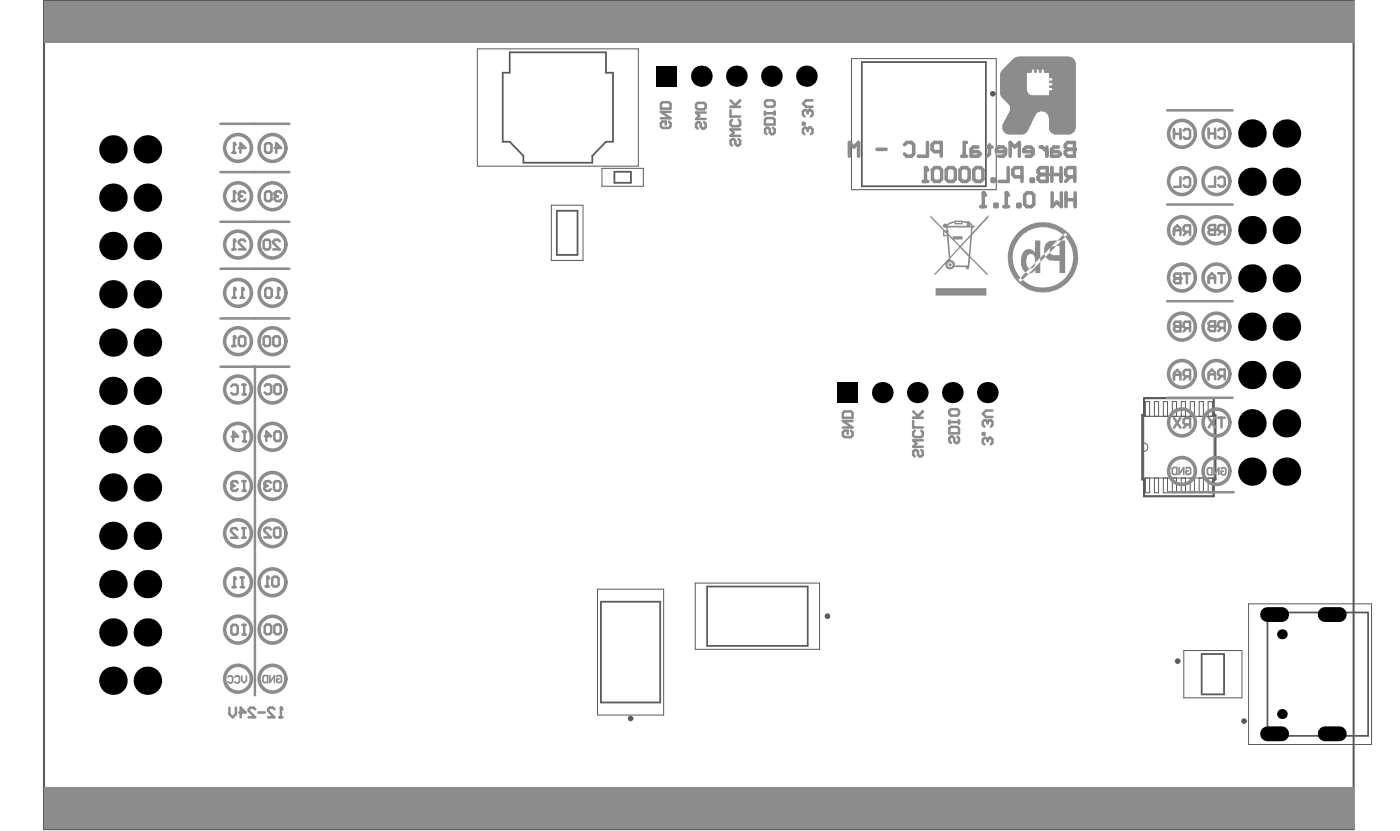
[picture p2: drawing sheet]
<svg xmlns="http://www.w3.org/2000/svg" width="169mm" height="100mm" viewBox="0 0 169 100" stroke-linecap="round" stroke-linejoin="round" font-family="sans-serif">
<g fill="none" stroke="#5a5a5a" stroke-width=".12">
<path d="M57.6 5.9h19.5v14.1h-19.5zM102.8 7.1h17.4v15.8h-17.4zM66.5 24.7h3.9v6.7h-3.9zM72.7 20.3h4.9v2.2h-4.9zM138 53.4a.51 .51 0 0 1 .6 .5 .51 .51 0 0 1-.6 .5M138 50.2h8.5v7.4h-8.5zM138.3 50.2v-1.8h.5v1.8M138.3 57.6v1.8h.5v-1.8M139.3 57.6v1.8h.5v-1.8M139.3 50.2v-1.8h.5v1.8M140.4 57.6v1.8h.5v-1.8M140.4 50.2v-1.8h.5v1.8"/>
<path d="M141.5 57.6v1.8h.5v-1.8M141.5 50.2v-1.8h.5v1.8M142.6 57.6v1.8h.5v-1.8M142.6 50.2v-1.8h.5v1.8M143.7 57.6v1.8h.5v-1.8M143.7 50.2v-1.8h.5v1.8M144.7 57.6v1.8h.5v-1.8M144.7 50.2v-1.8h.5v1.8M145.8 57.6v1.8h.5v-1.8M145.8 50.2v-1.8h.5v1.8M72.1 71h8v15.2h-8zM83.9 70.3h15v8h-15z"/>
<path d="M142.9 78.4h7v5.7h-7zM150.7 72.8h14.8v17h-14.8z"/>
</g>
<path d="M138.1 48h8.4v2h.2v7.8h-.2v2h-8.4v-2h-.2v-7.8h.2z" fill="none" stroke="#5a5a5a" stroke-width=".26"/>
<path d="M61.5 6.3h11.6v2.5h.9v8.3h-.9l-1.6 1.7v.8h-8.3v-.8l-1.7-1.7h-.8v-8.3h.8zM104 7.5h15v15h-15zM67.2 25.4h2.5v5.3h-2.5zM74.2 20.7h2v1.3h-2zM72.5 72.5h7.2v12.2h-7.2zM85.3 70.7h12.2v7.2h-12.2zM145 78.8h2.7v4.9h-2.7zM153 73.8h12.1v14.9h-12.1z" fill="none" stroke="#5a5a5a" stroke-width=".21"/>
<g fill="none" stroke="#5a5a5a" stroke-width=".34">
<circle cx="119.8" cy="11.3" r=".17"/>
<circle cx="99.9" cy="74.3" r=".17"/>
<circle cx="142.1" cy="79.7" r=".17"/>
<circle cx="76.1" cy="86.6" r=".17"/>
<circle cx="150.2" cy="86.9" r=".17"/>
</g>
<path d="M5.3 .1h158.1v99.9h-158.1z" fill="none" stroke="#5a5a5a" stroke-width=".25"/>
<g fill="none" stroke="#8c8c8c" stroke-width=".12">
<path d="M120.8 11.2h3.2M120.8 11.1h3.2M120.8 9.7h3.1M120.8 9.4h3.1M120.8 9.3h3.1M120.8 9.6h3.1M120.8 9.2h3.1M120.8 9.1h3.1M120.8 9.5h3.1M120.8 9h3.1M120.8 9.8h3.1M120.8 10.9h3.1"/>
<path d="M120.8 11h3.1M120.8 9.9h3.1M120.8 10h3.1M120.8 10.1h3.1M120.8 10.2h3.1M120.8 10.3h3.1M120.8 10.4h3.1M120.8 10.5h3.1M120.8 10.6h3.1M120.8 10.7h3.1M120.8 10.8h3.1M120.8 11.4h3.4"/>
<path d="M120.8 11.3h3.3M120.8 8.9h3.1M120.8 8.8h3.1M120.8 11.6h9M120.8 8.7h3.7M120.8 11.5h3.6M120.8 11.5h3.5M120.9 8.7h3.6M120.9 8.6h3.6M120.9 11.6h8.9M120.9 11.7h8.9M121 8.6h3.5"/>
<path d="M121 8.5h3.5M121 11.7h8.8M121 11.8h8.8M121 8.4h3.5M121 15.1h3.3M121 15.2h3.3M121 15.3h3.2M121 15.4h3.2M121 15.5h3.1M121 15.4h3.1M121 15.6h3.1M121.1 8.4h3.4"/>
<path d="M121.1 14.9h3.3M121.1 15h3.3M121.1 15h3.2M121.1 15.6h3M121.1 15.7h3M121.1 11.9h8.7M121.1 8.3h3.5M121.1 15.7h2.9M121.2 14.8h3.3M121.2 15.8h2.8M121.2 11.9h8.6M121.2 8.3h8.6"/>
<path d="M121.2 14.7h3.3M121.2 15.9h2.7M121.2 12h8.6M121.3 14.6h3.2M121.3 14.7h3.2M121.3 15.9h2.6M121.3 12h8.5M121.3 8.2h8.5M121.3 14.6h3.3M121.3 16h2.5M121.3 12.1h8.5M121.3 14.5h3.3"/>
<path d="M121.3 8.1h8.5M121.4 14.4h3.2M121.4 16h2.4M121.4 12.1h8.4M121.4 8.1h8.4M121.4 14.3h3.3M121.4 12.2h8.4M121.4 8h8.4M121.5 14.3h3.2M121.5 16.1h2.2M121.5 12.2h8.3M121.5 8h8.3"/>
<path d="M121.5 14.2h3.3M121.5 14.2h3.2M121.5 12.3h8.3M121.6 14.1h3.2M121.6 16.1h2M121.6 12.3h8.2M121.6 7.9h8.2M121.6 14h3.3M121.6 14h3.2M121.6 12.4h8.2M121.6 13.9h3.3M121.6 7.8h8.2"/>
<path d="M121.7 16.2h1.8M121.7 13.8h3.2M121.7 13.9h3.2M121.7 12.4h8.1M121.7 7.8h8.1M121.7 12.5h8.1M121.8 13.7h3.2M121.8 13.8h3.2M121.8 12.5h8M121.8 7.7h8M121.8 13.6h3.3M121.8 12.6h8"/>
<path d="M121.9 13.5h3.3M121.9 13.6h3.2M121.9 12.6h7.9M121.9 12.7h7.9M121.9 7.6h7.9M121.9 13.5h3.5M121.9 13.5h3.4M121.9 13.4h3.6M121.9 12.8h7.9M121.9 13.4h7.9M121.9 7.5h7.9M122 12.9h7.8"/>
<path d="M122 13h7.8M122 13.1h7.8M122 13.2h7.8M122 13.3h7.8M122 7.5h7.8M122.1 7.4h7.6M122.1 7.3h7.6M122.2 7.3h7.5M122.2 7.2h7.4M122.3 7.2h7.3M122.4 7.1h7.1M122.5 7h7"/>
<path d="M122.5 7h6.9M122.6 6.9h6.7M122.7 6.9h6.5M123 6.9h6M124.8 8.3h.3M124.8 8.4h.3M124.9 8.4h.2M124.9 8.6h.2M124.9 8.5h.2M124.9 8.7h.2M125.4 8.3h.3M125.4 8.4h.3"/>
<path d="M125.4 8.5h.3M125.5 8.6h.2M125.5 8.5h.2M125.5 8.7h.2M126 8.3h3.8M126 13.4h3.8M126 8.4h3.8M126 8.5h3.8M126.1 8.6h3.7M126.1 8.5h3.7M126.1 8.7h3.7M126.1 13.5h3.7"/>
<path d="M126.2 13.5h3.6M126.3 13.5h3.5M126.3 13.6h3.5M126.4 13.6h3.4M126.4 13.7h3.4M126.5 13.7h3.3M126.5 13.8h3.3M126.6 13.9h3.2M126.6 14h3.2M126.6 14.1h3.2M126.6 14.2h3.2M126.7 14.2h3.1"/>
<path d="M126.7 14.3h3.1M126.7 14.4h3.1M126.7 14.5h3.1M126.7 14.6h3.1M126.7 14.7h3.1M126.7 14.8h3.1M126.7 11.5h3.1M126.7 11.4h3.1M126.7 11.3h3.1M126.7 11.2h3.1M126.7 11.1h3.1M126.7 8.8h3.1"/>
<path d="M126.7 8.9h3.1M126.7 9h3.1M126.7 9.3h3.1M126.7 9.4h3.1M126.7 9.2h3.1M126.7 9.1h3.1M126.7 9.8h3.1M126.7 11h3.1M126.7 9.9h3.1M126.7 10.4h3.1M126.7 10.5h3.1M126.7 14.9h3.1"/>
<path d="M126.7 15h3.1M126.7 15.1h3.1M126.7 15.2h3.1M126.7 15.3h3.1M126.7 15.4h3.1M126.7 15.5h3.1M126.7 15.6h3.1M126.7 15.7h3M126.7 15.6h3M126.8 15.7h2.9M126.8 15.8h2.9M126.8 15.8h2.8"/>
<path d="M126.8 15.9h2.8M126.9 15.9h2.6M126.9 16h2.6M127 16h2.5M127 9.7h2.8M127 9.4h2.8M127 10.9h2.8M127 10h2.8M127 10.3h2.8M127 10.6h2.8M127 16h2.4M127.1 9.4h2.7"/>
<path d="M127.1 9.7h2.7M127.1 10h2.7M127.1 10.3h2.7M127.1 10.6h2.7M127.1 10.9h2.7M127.1 9.6h2.7M127.1 9.5h2.7M127.1 10.1h2.7M127.1 10.2h2.7M127.1 10.7h2.7M127.1 10.8h2.7M127.1 16.1h2.2"/>
<path d="M127.2 16.1h2M127.3 16.2h1.8"/>
</g>
<path d="M26.6 14.9h8.3M140.9 13.3h7.9M26.6 38.4h8.3M26.6 32.4h8.3M26.6 26.7h8.3M26.6 20.8h8.3M140.9 36.3h7.9M140.9 24.7h7.9M26.6 44.2h8.3M30.8 44.2v39.6M140.9 48h7.9M141 59.3h7.9" fill="none" stroke="#8c8c8c" stroke-width=".3"/>
<g fill="#8c8c8c">
<path d="M5.3 .1h158.1v5h-158.1z" fill-rule="evenodd"/>
<path d="M5.3 95h158.1v5h-158.1z" fill-rule="evenodd"/>
</g>
<g fill="none" stroke="#8c8c8c" stroke-width=".3">
<path d="M101.7 49.8l.2-.2h.8l.2 .2v.6h-1.2zM102.7 51.9l.2 .2v.4l-.2 .2h-.8l-.2-.2v-.4l.2-.2h.4v.4M102.9 50.8h-1.2l1.2 .7h-1.2M110.2 50.8v.7h1.2M110.2 50.4h1.2M110.2 49.6l.6 .6M110.4 51.9l-.2 .2v.4l.2 .2h.8l.2-.2v-.4l-.2-.2M111.2 54.3l.2 .1v.4l-.2 .2h-.2l-.2-.2v-.4l-.2-.1h-.2l-.2 .1v.4l.2 .2M111.4 53.1h-1.2l.4 .4-.4 .4h1.2M111.4 49.6l-.8 .8M114.6 50.7v.4M114.6 50.9h1.2"/>
<path d="M114.8 49.3h.8l.2 .2v.4l-.2 .2h-.8l-.2-.2v-.4zM114.8 51.5h.8l.2 .2v.5h-1.2v-.5zM115.6 52.6l.2 .2v.4l-.2 .2h-.2l-.2-.2v-.4l-.2-.2h-.2l-.2 .2v.4l.2 .2M115.8 50.7v.4M119.4 52.8h.2l.2 .2v.4l-.2 .2"/>
</g>
<circle cx="119.4" cy="52.8" r=".15" fill="#8c8c8c"/>
<path d="M118.6 52.2h.2v.2h-.2zM119.2 53v.2M119.2 53l-.2-.2h-.2l-.2 .2v.4l.2 .2M119.4 52.8l-.2 .2M119.4 50.7h.2l.2 .2v.3l-.2 .2" fill="none" stroke="#8c8c8c" stroke-width=".3"/>
<circle cx="119.4" cy="50.7" r=".15" fill="#8c8c8c"/>
<path d="M119.2 50.9v.2M119.2 50.9l-.2-.2h-.2l-.2 .2v.3l.2 .2M119.4 50.7l-.2 .2M119.8 49.5h-.8l-.4 .4 .4 .4h.8" fill="none" stroke="#8c8c8c" stroke-width=".3"/>
<path d="M126.4 20.2v1.7h-.8l-.3-.3v-.3l.3-.3h.8M127 21h1.1M127 20.2v1.7M128.1 20.2v1.7M129.2 21.3l-.6 .6M129.7 21.3h-.8l-.3-.3v-.5l.3-.3h.8v1.7" fill="none" stroke="#8c8c8c" stroke-width=".43"/>
<circle cx="126.4" cy="21" r=".21" fill="#8c8c8c"/>
<path d="M111.4 21.9h.6M111.7 20.2v1.7M112.8 20.2h.6l.3 .3v1.1l-.3 .3h-.6l-.3-.3v-1.1zM114.5 20.2h.5l.3 .3v1.1l-.3 .3h-.5l-.3-.3v-1.1zM116.1 20.2h.6l.3 .3v1.1l-.3 .3h-.6l-.2-.3v-1.1zM117.8 20.2h.6l.2 .3v1.1l-.2 .3h-.6l-.3-.3v-1.1zM119.7 21.6h.3v.3h-.3zM121.7 20.2v1.7h-1.1M123.4 21.3h-.9l-.3-.3v-.5l.3-.3h.9v1.7M124.5 21.6h.2v.3h-.2zM126.4 20.2h-.8l-.3 .3v.3l.3 .2h.8" fill="none" stroke="#8c8c8c" stroke-width=".43"/>
<circle cx="111.7" cy="20.2" r=".21" fill="#8c8c8c"/>
<path d="M111.7 20.2l.3 .3" fill="none" stroke="#8c8c8c" stroke-width=".43"/>
<path d="M97.7 15.4h.2l.2 .2v.4l-.2 .2" fill="none" stroke="#8c8c8c" stroke-width=".3"/>
<circle cx="97.7" cy="15.4" r=".15" fill="#8c8c8c"/>
<path d="M96.9 14.8h.2v.2h-.2zM97.5 15.6v.2M97.5 15.6l-.2-.2h-.2l-.2 .2v.4l.2 .2M97.7 15.4l-.2 .2M97.7 13.3h.2l.2 .2v.3l-.2 .2" fill="none" stroke="#8c8c8c" stroke-width=".3"/>
<circle cx="97.7" cy="13.3" r=".15" fill="#8c8c8c"/>
<g fill="none" stroke="#8c8c8c" stroke-width=".3">
<path d="M80 12.3h.7l.2 .2v.6h-1.1v-.6zM80.7 14.6l.2 .2v.4l-.2 .2h-.7l-.2-.2v-.4l.2-.2h.4v.4M80.9 13.5h-1.1l1.1 .8h-1.1M84.2 12.4h.8l.2 .2v.4l-.2 .2h-.8l-.2-.2v-.4zM85 14.7l.2 .2v.4l-.2 .2h-.2l-.2-.2v-.4l-.2-.2h-.2l-.2 .2v.4l.2 .2M85.2 13.6h-1.2l.4 .4-.4 .3h1.2M88.2 12.9h1.1M88.2 13.3v.8h1.1M88.2 12.1l.6 .6M88.4 14.4l-.2 .2v.4l.2 .2h.7l.2-.2v-.4l-.2-.2M89.1 16.8l.2 .2v.4l-.2 .1h-.1l-.2-.1v-.4l-.2-.2h-.2l-.2 .2v.4l.2 .1M89.3 15.6h-1.1l.4 .4-.4 .4h1.1"/>
<path d="M89.3 12.1l-.7 .8M92.3 12.3l.2-.2h.8l.2 .2v.4l-.2 .2h-.8l-.2-.2zM92.3 14.4l.2-.2h.8l.2 .2v.6h-1.2zM92.3 13.5v.3M92.3 13.7h1.2M93.3 15.4l.2 .2v.4l-.2 .2h-.2l-.2-.2v-.4l-.2-.2h-.2l-.2 .2v.4l.2 .2M93.5 13.5v.3M97.5 13.5v.2M97.5 13.5l-.2-.2h-.2l-.2 .2v.3l.2 .2M97.7 13.3l-.2 .2M98.1 12.1h-.8l-.4 .4 .4 .4h.8"/>
</g>
<path d="M129.7 17.2v1.6h-.8l-.3-.2v-.3l.3-.3h.8" fill="none" stroke="#8c8c8c" stroke-width=".43"/>
<circle cx="129.7" cy="18" r=".21" fill="#8c8c8c"/>
<g fill="none" stroke="#8c8c8c" stroke-width=".43">
<path d="M102.5 18.8v-1.6l.6 .5 .5-.5v1.6M105.8 18h1.2M109.2 17.5l.3-.3h.5l.3 .3v1.1l-.3 .2h-.5l-.3-.2M111.9 17.2v1.6h-1.1M113.6 18.3h-.8l-.3-.3v-.5l.3-.3h.8v1.6M116.1 18.8h.6M116.7 17.2h-.3v1.6M118 17.7h-.5l-.3 .3v.8h.8l.3-.2-.3-.3h-.8M119.2 17.7h.5M119.4 17.5v1.1l-.2 .2M121.4 18.3h-1.1v-.3l.2-.3h.6l.3 .3v.6l-.3 .2h-.6M121.9 18.8v-1.6l.6 .5 .5-.5v1.6"/>
<path d="M124.7 18.3h-1.1v-.3l.3-.3h.5l.3 .3v.6l-.3 .2h-.5M125.5 17.7h.3l.6 .6M126.4 17.7v1.1M127.7 17.7h-.5l-.3 .3v.8h.8l.3-.2-.3-.3h-.8M129.7 17.2h-.8l-.3 .3v.2l.3 .3h.8"/>
</g>
<g fill="#8c8c8c">
<path d="M123.6 28.2a3.7 3.7 0 0 1 4.7 .1l.3-.2 .2 .2-.2 .3-.3-.3-.7 .7h-.3a1.11 1.11 0 0 0-1.3 1.4l.1 .2 .7-.8-.1 .3v.3l.8-.7h.4v1.1l-.9-.1-.3-.3-.5 .5-.1-.3-.5 .5v-2.1h-.7v1.4a.92 .92 0 0 0-1-.3 .92 .92 0 0 0-.6 .9 1.72 1.72 0 0 0 .5 1.8l.5-.4h.2l.3-.2 .1-.5-.6 .7a.89 .89 0 0 1-.4-1v-.3a.51 .51 0 0 1 .5-.5 .51 .51 0 0 1 .5 .6v.5l.7-.6v.5l.6-.7a1.06 1.06 0 0 0 1.1 .5h.6v1.5h.7v-3.9h-.5l-.6 .7h-.4l-.3 .1 .8-.8h.5l.5-.4 .1 .1a3.7 3.7 0 0 1 .5 3.8v.1a3.7 3.7 0 0 1-5.8 1.1l-.2 .3-.3-.3 .3-.2 .2 .2 .8-.7 .4-.1 .4-.4v.4h.6v-1.3l-1.4 1.4-.4-.2-.6 .7-.3-.4a3.6 3.6 0 0 1 .5-4.7zM121.6 31a4.2 4.2 0 0 0 8.5 0 4.2 4.2 0 0 0-8.5 0z"/>
<path d="M115.4 26.8h.6v.1h-.6zM114.5 27.1l.7-.3v.3h1v-.3h.1l.4 .1v.3h-2.3zM117.1 27.1l.1 .1h-.1zM114 27.9l.3 .4h-.3zM114.4 27.4h2.8v.9l-1.3 1.3-.8-.7h1.1v-.4h-1.2v.2l-.5-.5zM117.1 28.6l-.2 2.1-.9-.9zM114.5 28.4l1.3 1.4-1.1 1.1zM115.9 29.9l1 1-.1 1.1h-1.5a.51 .51 0 0 0-.6-.6v-.2zM114.5 31.9a.2 .2 0 0 0 .4 0 .2 .2 0 0 0-.4 0zM114.4 31.9a.3 .3 0 0 1 .6 0 .3 .3 0 0 1-.6 0zM112.3 26v.2l1.6 1.6-.1 .7h.5l.2 2.6-1.8 2 .1 .1 1.3-1.4a.57 .57 0 0 0 .4 .7 .57 .57 0 0 0 .7-.3h1.4v.3h.3l.2-1.4 2 2.1 .2-.1-2.2-2.2 .2-2.5 2-2.2v-.3l-2 2.2 .1-.7h.3v-.2h-.3l-.3-.4v-.1h-.5l-.4-.1h-1v.1l-.5 .1-.4 .2a.32 .32 0 0 0-.4 0 .32 .32 0 0 0-.1 .3l.2 .2 .2-.1v.4h-.1zM112.9 34.7v.9h6.2v-.9z"/>
</g>
<path d="M121.2 24.9h.5M121.5 23.2v1.7M122.8 24.6h.3v.3h-.3zM123.9 23.2h.6l.3 .3v1.1l-.3 .3h-.6l-.2-.3v-1.1zM127 23.2v1.7l.6-.5 .5 .5v-1.7M128.7 24.1h1.1M128.7 23.2v1.7M129.8 23.2v1.7" fill="none" stroke="#8c8c8c" stroke-width=".43"/>
<circle cx="121.5" cy="23.2" r=".21" fill="#8c8c8c"/>
<path d="M118.4 24.9h.6M118.7 23.2v1.7M120.1 24.6h.2v.3h-.2zM121.5 23.2l.2 .3" fill="none" stroke="#8c8c8c" stroke-width=".43"/>
<circle cx="118.7" cy="23.2" r=".21" fill="#8c8c8c"/>
<path d="M118.7 23.2l.3 .3" fill="none" stroke="#8c8c8c" stroke-width=".43"/>
<path d="M141.5 56.5l.1-.1h.4v.8h-.4l-.1-.1zM142.3 56.4v.8l.6-.8v.8M143.2 56.5l.1-.1h.3l.1 .1v.6l-.1 .1h-.3l-.1-.1v-.3h.2" fill="none" stroke="#8c8c8c" stroke-width=".2"/>
<path d="M142.5 38.8v1.2h-.6l-.2-.2v-.2l.2-.2h.6M143.3 39.6l-.4 .4M143.6 39.6h-.5l-.2-.2v-.4l.2-.2h.5v1.2M141.7 50.4l.8 1.2M141.7 45.8v-.8l.4-.4 .4 .4v.8M141.7 45.2h.8M142.5 50.4l-.8 1.2M143.3 51.2l-.4 .4M143.3 45.4l-.4 .4M143.6 45.4h-.5l-.2-.2v-.4l.2-.2h.5v1.2M143.6 51.2h-.5l-.2-.2v-.4l.2-.2h.5v1.2" fill="none" stroke="#8c8c8c" stroke-width=".3"/>
<circle cx="142.5" cy="39.4" r=".15" fill="#8c8c8c"/>
<path d="M142.5 38.8h-.6l-.2 .2v.2l.2 .2h.6M142.5 33v1.1h-.6l-.2-.1v-.2l.2-.2h.6M142.9 33h.7M143.3 33v1.1" fill="none" stroke="#8c8c8c" stroke-width=".3"/>
<circle cx="142.5" cy="33.6" r=".15" fill="#8c8c8c"/>
<g fill="none" stroke="#8c8c8c" stroke-width=".3">
<path d="M141.7 15.6v1.1M141.7 16.1h.8M142.5 15.6v1.1M142.9 15.8l.2-.2h.3l.2 .2v.7l-.2 .2h-.3l-.2-.2M141.7 28.3v-.7l.4-.4 .4 .4v.7M141.7 27.8h.8M142.5 33h-.6l-.2 .2v.2l.2 .2h.6M142.5 21.4v1.1h-.8M142.9 21.6l.2-.2h.3l.2 .2v.7l-.2 .2h-.3l-.2-.2M143.3 28l-.4 .3M143.6 28h-.5l-.2-.2v-.4l.2-.2h.5v1.1M146.7 38.7v1.2h-.6l-.2-.2v-.2l.2-.2h.6"/>
<path d="M147.4 39.5l-.3 .4M147.8 39.5h-.6l-.1-.2v-.4l.1-.2h.6v1.2M145.9 50.4l.8 1.1M145.9 45.7v-.8l.4-.3 .4 .3v.8M145.9 45.1h.8M146.7 50.4l-.8 1.1M147.1 50.4h.7M147.4 50.4v1.1M147.4 45.3l-.3 .4M147.8 45.3h-.6l-.1-.2v-.3l.1-.2h.6v1.1"/>
</g>
<path d="M145.9 56.4h.4v.8h-.4l-.2-.1v-.6zM146.6 56.4v.8l.5-.8v.8M147.4 56.5l.1-.1h.3l.1 .1v.6l-.1 .1h-.3l-.1-.1v-.3h.3" fill="none" stroke="#8c8c8c" stroke-width=".2"/>
<circle cx="146.7" cy="39.3" r=".15" fill="#8c8c8c"/>
<path d="M145.9 34.1v-.8l.4-.4 .4 .4v.8M145.9 33.5h.8M146.7 38.7h-.6l-.2 .2v.2l.2 .2h.6M146.7 27.1v1.2h-.6l-.2-.2v-.2l.2-.2h.6M147.1 32.9h.7M147.4 32.9v1.2M147.4 27.9l-.3 .4M147.8 27.9h-.6l-.1-.2v-.4l.1-.2h.6v1.2" fill="none" stroke="#8c8c8c" stroke-width=".3"/>
<circle cx="146.7" cy="27.7" r=".15" fill="#8c8c8c"/>
<path d="M28.1 18.4h.3M28.2 17.3v1.1M28.8 17.8h.8l-.6-.5v1.1M145.9 15.5v1.2M145.9 16.1h.8M146.7 15.5v1.2M147.1 15.7l.1-.2h.4l.2 .2v.8l-.2 .2h-.4l-.1-.2M146.7 27.1h-.6l-.2 .2v.2l.2 .2h.6M146.7 21.3v1.2h-.8M147.1 21.5l.1-.2h.4l.2 .2v.8l-.2 .2h-.4l-.1-.2" fill="none" stroke="#8c8c8c" stroke-width=".3"/>
<circle cx="28.2" cy="17.3" r=".15" fill="#8c8c8c"/>
<path d="M28.2 17.3l.2 .2M32.2 17.3h.4l.2 .2v.7l-.2 .2h-.4l-.2-.2v-.7zM33.2 17.8h.7l-.6-.5v1.1M29.6 23.3l-.2-.2h-.4l-.2 .2v.2" fill="none" stroke="#8c8c8c" stroke-width=".3"/>
<circle cx="28.8" cy="23.5" r=".15" fill="#8c8c8c"/>
<path d="M28.1 24.2h.3M28.2 23.1v1.1M28.8 23.5l.2 .2M29 23.7h.2M29 23.7l-.2 .2v.2l.2 .1h.4l.2-.1" fill="none" stroke="#8c8c8c" stroke-width=".3"/>
<circle cx="28.2" cy="23.1" r=".15" fill="#8c8c8c"/>
<path d="M28.2 23.1l.2 .2M33.9 23.3l-.2-.2h-.4l-.1 .2v.2" fill="none" stroke="#8c8c8c" stroke-width=".3"/>
<circle cx="33.2" cy="23.5" r=".15" fill="#8c8c8c"/>
<path d="M28.1 30.1h.3M28.2 28.9v1.2M29.6 29.1l-.2-.2h-.4l-.2 .2v.2l.8 .8h-.8M32.2 23.1h.4l.2 .2v.8l-.2 .1h-.4l-.2-.1v-.8zM33.2 23.5l.1 .2M33.3 23.7h.2M33.3 23.7l-.1 .2v.2l.1 .1h.4l.2-.1" fill="none" stroke="#8c8c8c" stroke-width=".3"/>
<circle cx="28.2" cy="28.9" r=".15" fill="#8c8c8c"/>
<path d="M28.2 28.9l.2 .2M29.1 35.9h.3M29.2 34.7v1.2M32 28.9h.4l.2 .2v.8l-.2 .2h-.4l-.2-.2v-.8zM33.8 29.1l-.2-.2h-.4l-.2 .2v.2l.8 .8h-.8" fill="none" stroke="#8c8c8c" stroke-width=".3"/>
<circle cx="29.2" cy="34.7" r=".15" fill="#8c8c8c"/>
<path d="M28.1 35.9h.4M28.3 34.7v1.2M29.2 34.7l.2 .2" fill="none" stroke="#8c8c8c" stroke-width=".3"/>
<circle cx="28.3" cy="34.7" r=".15" fill="#8c8c8c"/>
<path d="M28.3 34.7l.2 .2M33.4 35.9h.4M33.6 34.7v1.2" fill="none" stroke="#8c8c8c" stroke-width=".3"/>
<circle cx="33.6" cy="34.7" r=".15" fill="#8c8c8c"/>
<path d="M32.2 34.7h.4l.2 .2v.8l-.2 .2h-.4l-.2-.2v-.8zM33.6 34.7l.2 .2M28.1 41.7h.3M28.2 40.6v1.1M28.8 40.7l.2-.1h.4l.2 .1v.8l-.2 .2h-.4l-.2-.2z" fill="none" stroke="#8c8c8c" stroke-width=".3"/>
<circle cx="28.2" cy="40.6" r=".15" fill="#8c8c8c"/>
<g fill="none" stroke="#8c8c8c" stroke-width=".3">
<path d="M27.9 46.6l.2-.2h.4l.2 .2v.8l-.2 .2h-.4l-.2-.2M28 52.6h.7l-.5-.5v1.1M28.2 40.6l.2 .1M28.7 58.2l-.2-.2h-.4l-.2 .2v.2M29.3 46.4h.4M29.3 47.6h.4M29.3 58h.4M29.3 59.2h.4M29.3 52.1h.4M29.3 53.2h.4M29.5 46.4v1.2M29.5 58v1.2"/>
<path d="M29.5 52.1v1.1M32 46.5l.1-.2h.4l.2 .2v.8l-.2 .2h-.4l-.1-.2M32 52.6h.7l-.6-.6v1.2M32 40.6h.4l.2 .1v.8l-.2 .2h-.4l-.2-.2v-.8zM33.2 40.6h.4l.2 .1v.8l-.2 .2h-.4l-.2-.2v-.8zM33.3 46.3h.4l.2 .2v.8l-.2 .2h-.4l-.2-.2v-.8zM33.3 52h.4l.2 .2v.8l-.2 .2h-.4l-.2-.2v-.8z"/>
</g>
<circle cx="27.9" cy="58.4" r=".15" fill="#8c8c8c"/>
<path d="M27.9 58.4l.2 .2M28.1 58.6h.2M28.1 58.6l-.2 .2v.2l.2 .2h.4l.2-.2M32.7 58.2l-.2-.2h-.4l-.2 .2v.2M33.3 58h.4l.1 .2v.8l-.1 .2h-.4l-.2-.2v-.8z" fill="none" stroke="#8c8c8c" stroke-width=".3"/>
<circle cx="31.9" cy="58.4" r=".15" fill="#8c8c8c"/>
<path d="M31.9 58.4l.2 .2M32.1 58.6h.2M32.1 58.6l-.2 .2v.2l.2 .2h.4l.2-.2M28.7 63.9l-.2-.2h-.4l-.2 .2v.2l.8 .7h-.8M29.2 63.7h.4M29.2 64.8h.4M29.4 63.7v1.1M32.1 70.7h.4M32.3 69.5v1.2M32.7 63.8l-.2-.2h-.4l-.2 .2v.2l.8 .8h-.8M33 69.5h.4l.2 .2v.8l-.2 .2h-.4l-.1-.2v-.8zM33.3 63.6h.4l.1 .2v.8l-.1 .2h-.4l-.2-.2v-.8z" fill="none" stroke="#8c8c8c" stroke-width=".3"/>
<circle cx="32.3" cy="69.5" r=".15" fill="#8c8c8c"/>
<path d="M28.1 70.8h.4M28.3 69.6v1.2M29.1 69.6h.3M29.1 70.8h.3M29.3 69.6v1.2M32.3 69.5l.2 .2" fill="none" stroke="#8c8c8c" stroke-width=".3"/>
<circle cx="28.3" cy="69.6" r=".15" fill="#8c8c8c"/>
<path d="M28.1 75.3h.4l.2 .2v.8l-.2 .2h-.4l-.2-.2v-.8zM28.3 69.6l.2 .2M29.3 75.3h.4M29.3 76.5h.4M29.5 75.3v1.2M32.1 75.3h.4l.2 .2v.8l-.2 .2h-.4l-.1-.2v-.8zM33.3 75.3h.4l.2 .2v.8l-.2 .2h-.4l-.2-.2v-.8zM33.7 86.5h.4M33.9 85.3v1.2" fill="none" stroke="#8c8c8c" stroke-width=".3"/>
<path d="M27.5 81.6l.2-.1h.2l.2 .1v.6l-.2 .1h-.2l-.2-.1M28.4 81.6l.1-.1h.3l.1 .1v.6l-.1 .1h-.3l-.1-.1M29.2 81.5v.5l.3 .3 .2-.3v-.5M31.9 81.5h.4v.8h-.4l-.2-.2v-.5zM32.6 81.5v.8l.5-.8v.8M33.4 81.6l.2-.1h.2l.2 .1v.5l-.2 .2h-.2l-.2-.2v-.2h.3" fill="none" stroke="#8c8c8c" stroke-width=".2"/>
<circle cx="33.9" cy="85.3" r=".15" fill="#8c8c8c"/>
<path d="M27.7 85.3v.8l.4 .4 .4-.4v-.8M28.9 85.9h.7l-.5-.6v1.2M30.8 85.5l-.2-.2h-.4l-.2 .2v.2l.8 .8h-.8M31.2 85.9h.8M33.1 85.5l-.2-.2h-.4l-.1 .2v.2l.7 .8h-.7M33.9 85.3l.2 .2" fill="none" stroke="#8c8c8c" stroke-width=".3"/>
<g fill="none" stroke="#8c8c8c" stroke-width=".43">
<circle cx="28.7" cy="17.8" r="1.62"/>
<circle cx="32.9" cy="17.8" r="1.62"/>
<circle cx="142.7" cy="16.1" r="1.62"/>
<circle cx="146.8" cy="16.1" r="1.62"/>
<circle cx="28.7" cy="35.3" r="1.62"/>
<circle cx="28.7" cy="23.7" r="1.62"/>
<circle cx="28.7" cy="29.5" r="1.62"/>
<circle cx="32.9" cy="35.3" r="1.62"/>
<circle cx="32.9" cy="23.7" r="1.62"/>
<circle cx="32.9" cy="29.5" r="1.62"/>
<circle cx="142.7" cy="21.8" r="1.62"/>
<circle cx="142.7" cy="33.5" r="1.62"/>
<circle cx="142.7" cy="27.8" r="1.62"/>
<circle cx="142.7" cy="39.4" r="1.62"/>
<circle cx="146.8" cy="21.8" r="1.62"/>
<circle cx="146.8" cy="33.5" r="1.62"/>
<circle cx="146.8" cy="27.8" r="1.62"/>
<circle cx="146.8" cy="39.4" r="1.62"/>
<circle cx="28.7" cy="47" r="1.62"/>
<circle cx="28.7" cy="58.6" r="1.62"/>
<circle cx="28.7" cy="52.7" r="1.62"/>
<circle cx="28.7" cy="41.1" r="1.62"/>
<circle cx="32.9" cy="47" r="1.62"/>
<circle cx="32.9" cy="58.6" r="1.62"/>
<circle cx="32.9" cy="52.7" r="1.62"/>
<circle cx="32.9" cy="41.1" r="1.62"/>
<circle cx="142.7" cy="45.1" r="1.62"/>
<circle cx="142.7" cy="56.8" r="1.62"/>
<circle cx="142.7" cy="50.9" r="1.62"/>
<circle cx="146.8" cy="45.1" r="1.62"/>
<circle cx="146.8" cy="56.8" r="1.62"/>
<circle cx="146.8" cy="50.9" r="1.62"/>
<circle cx="28.7" cy="64.3" r="1.62"/>
<circle cx="28.7" cy="75.9" r="1.62"/>
<circle cx="28.7" cy="70.2" r="1.62"/>
<circle cx="32.9" cy="64.3" r="1.62"/>
<circle cx="32.9" cy="75.9" r="1.62"/>
<circle cx="32.9" cy="70.2" r="1.62"/>
<circle cx="28.7" cy="81.8" r="1.62"/>
<circle cx="32.9" cy="81.8" r="1.62"/>
</g>
<g fill="#000">
<circle cx="13.6" cy="18" r="1.68"/>
<circle cx="17.8" cy="18" r="1.68"/>
<circle cx="84.7" cy="9.2" r="1.26"/>
<circle cx="88.9" cy="9.2" r="1.26"/>
<circle cx="93.1" cy="9.2" r="1.26"/>
<circle cx="97.3" cy="9.2" r="1.26"/>
<circle cx="151.1" cy="16.1" r="1.68"/>
<circle cx="155.3" cy="16.1" r="1.68"/>
<circle cx="13.6" cy="35.5" r="1.68"/>
<circle cx="13.6" cy="29.7" r="1.68"/>
<circle cx="13.6" cy="23.8" r="1.68"/>
<circle cx="17.8" cy="35.5" r="1.68"/>
<circle cx="17.8" cy="23.8" r="1.68"/>
<circle cx="17.8" cy="29.7" r="1.68"/>
<circle cx="151.1" cy="33.6" r="1.68"/>
<circle cx="151.1" cy="21.9" r="1.68"/>
<circle cx="151.1" cy="39.4" r="1.68"/>
<circle cx="151.1" cy="27.7" r="1.68"/>
<circle cx="155.3" cy="33.6" r="1.68"/>
<circle cx="155.3" cy="21.9" r="1.68"/>
<circle cx="155.3" cy="39.4" r="1.68"/>
<circle cx="155.3" cy="27.7" r="1.68"/>
<circle cx="13.6" cy="41.3" r="1.68"/>
<circle cx="13.6" cy="58.8" r="1.68"/>
<circle cx="13.6" cy="47.1" r="1.68"/>
<circle cx="13.6" cy="53" r="1.68"/>
<circle cx="17.8" cy="41.3" r="1.68"/>
<circle cx="17.8" cy="53" r="1.68"/>
<circle cx="17.8" cy="47.1" r="1.68"/>
<circle cx="17.8" cy="58.8" r="1.68"/>
<circle cx="106.5" cy="47.3" r="1.26"/>
<circle cx="110.7" cy="47.3" r="1.26"/>
<circle cx="114.9" cy="47.3" r="1.26"/>
<circle cx="119.2" cy="47.3" r="1.26"/>
<circle cx="151.1" cy="56.9" r="1.68"/>
<circle cx="151.1" cy="51" r="1.68"/>
<circle cx="151.1" cy="45.2" r="1.68"/>
<circle cx="155.3" cy="56.9" r="1.68"/>
<circle cx="155.3" cy="45.2" r="1.68"/>
<circle cx="155.3" cy="51" r="1.68"/>
<circle cx="13.6" cy="76.2" r="1.68"/>
<circle cx="13.6" cy="70.4" r="1.68"/>
<circle cx="13.6" cy="64.6" r="1.68"/>
<circle cx="17.8" cy="64.6" r="1.68"/>
<circle cx="17.8" cy="76.2" r="1.68"/>
<circle cx="17.8" cy="70.4" r="1.68"/>
<circle cx="154.7" cy="76.5" r=".59"/>
<circle cx="13.6" cy="82.1" r="1.68"/>
<circle cx="17.8" cy="82.1" r="1.68"/>
<circle cx="154.7" cy="86.1" r=".59"/>
</g>
<g fill="#000">
<path d="M79.2 7.9h2.5v2.5h-2.5z" fill-rule="evenodd"/>
<path d="M101 46.1h2.5v2.5h-2.5z" fill-rule="evenodd"/>
</g>
<path d="M153 74.1h1.7M159.9 74.1h1.8M153 88.5h1.7M159.9 88.5h1.8" fill="none" stroke="#000" stroke-width="1.8"/>
</svg>
